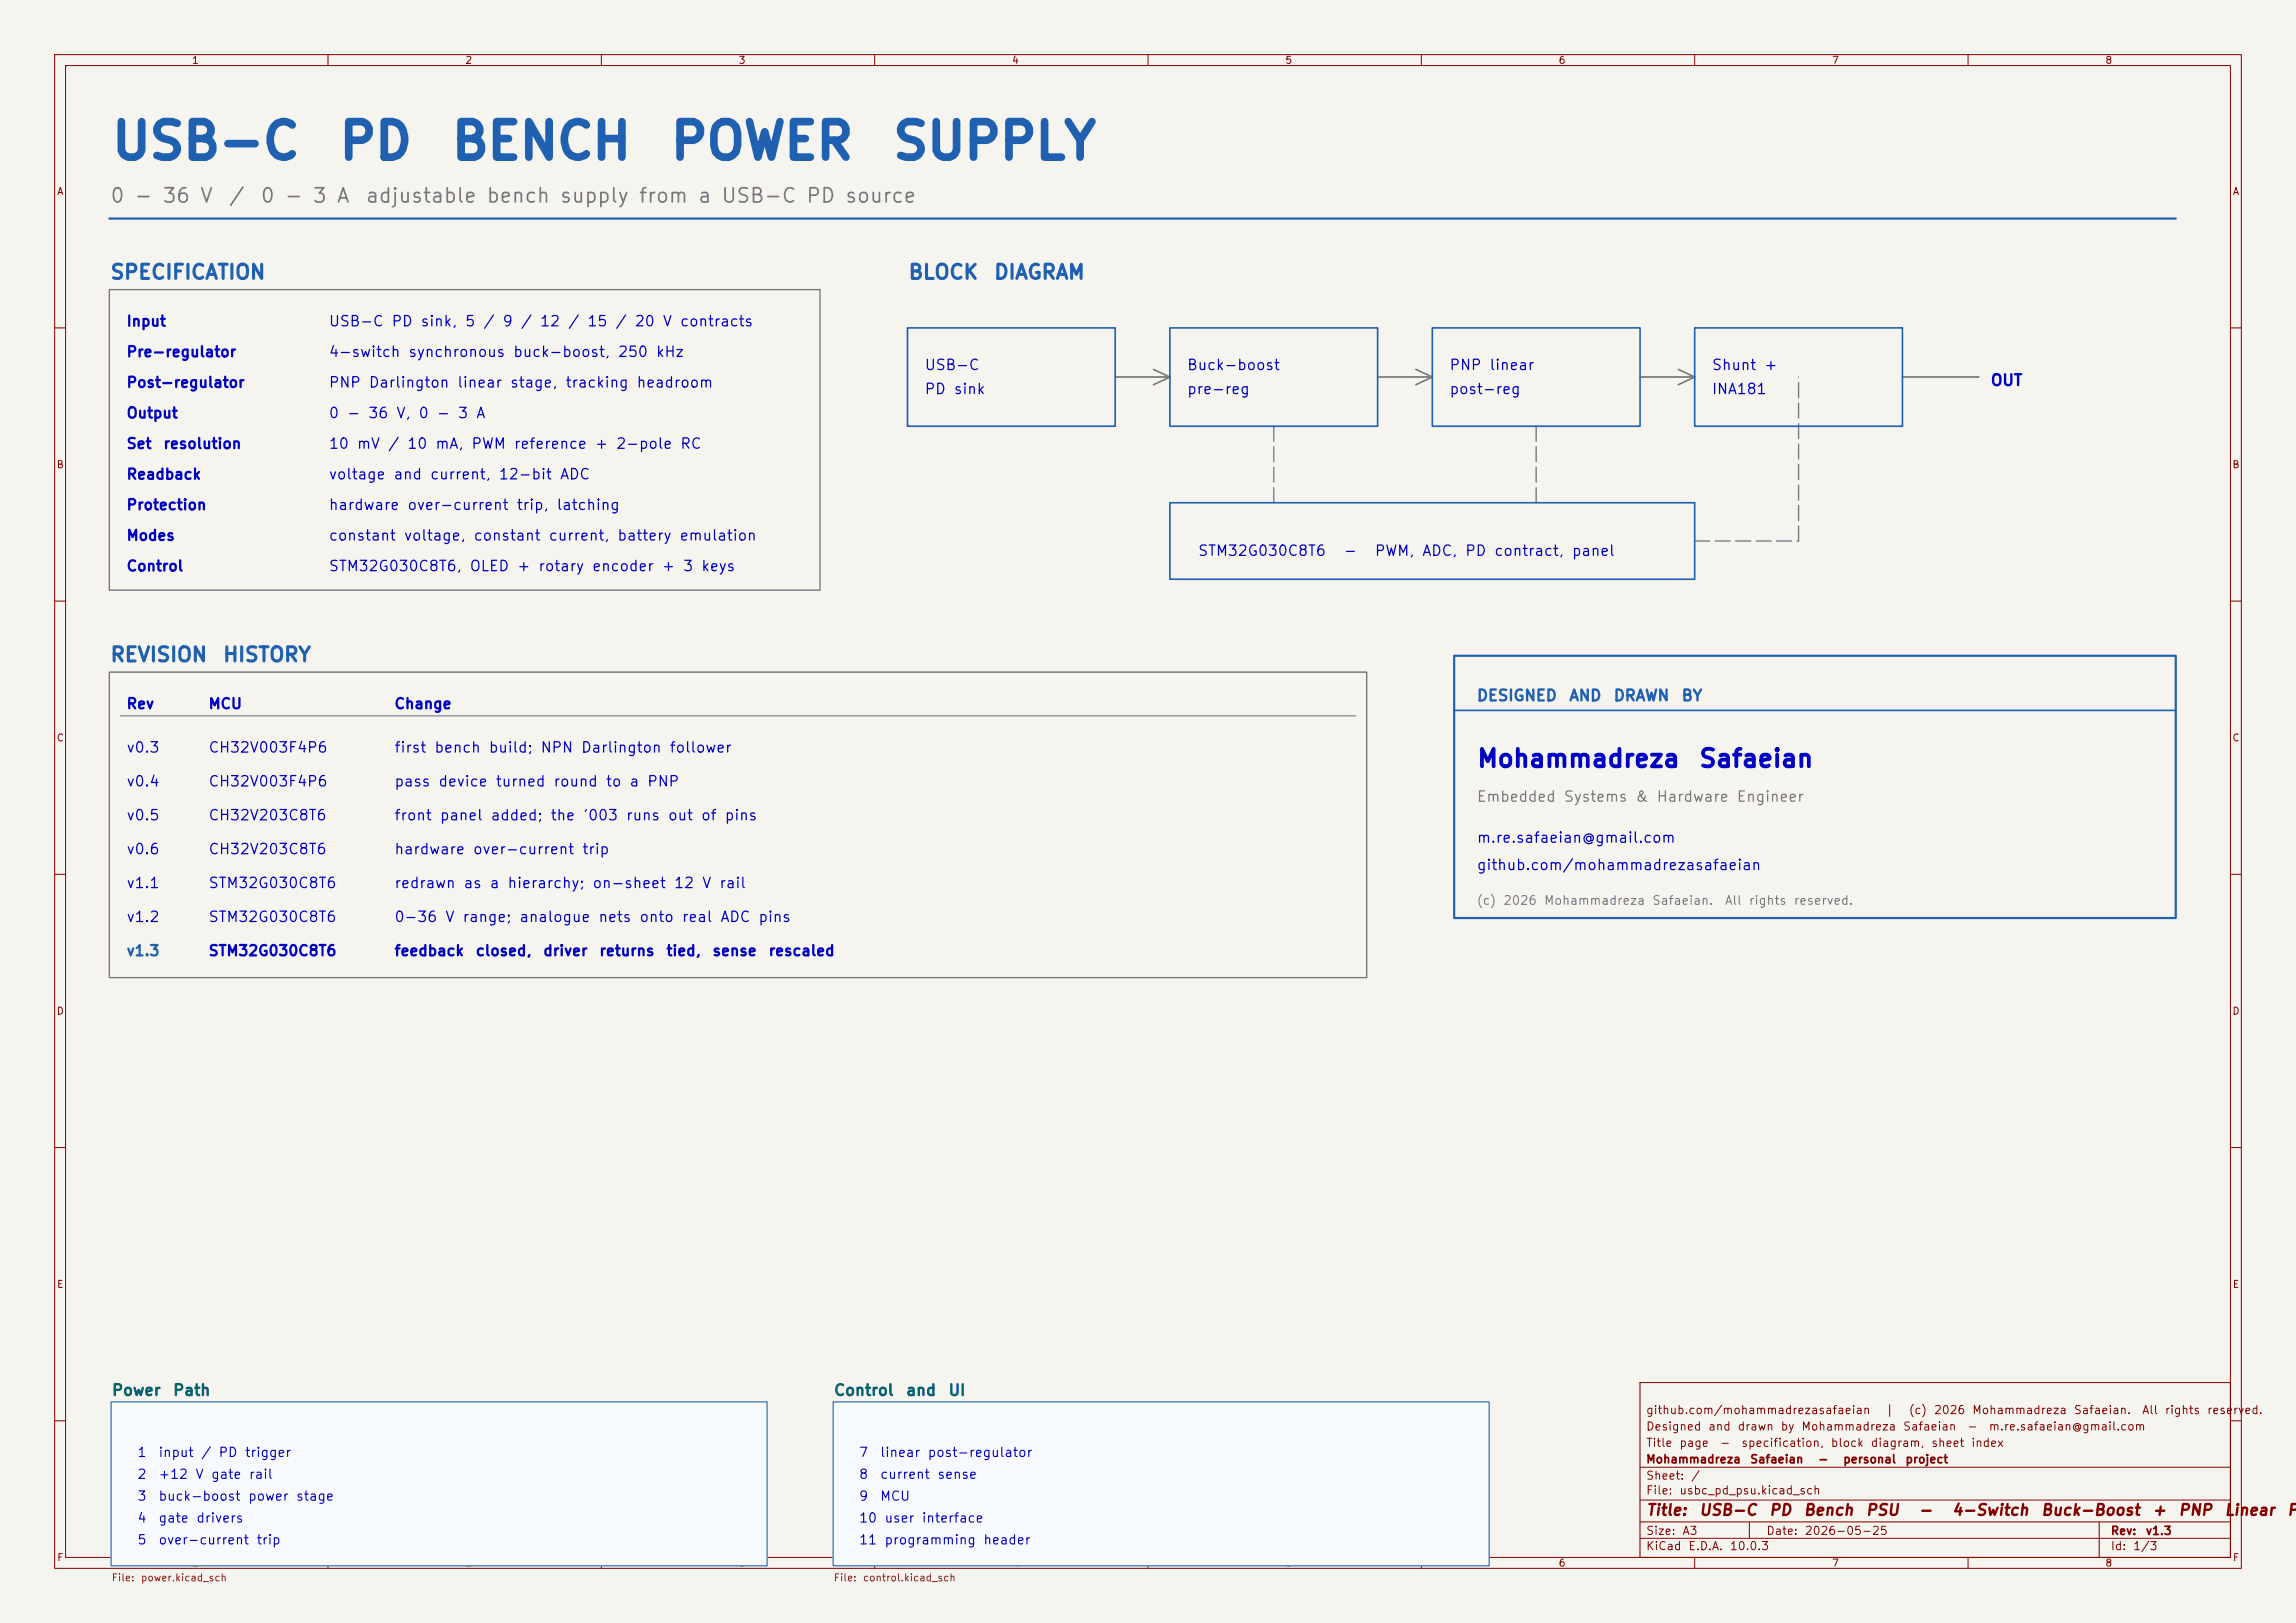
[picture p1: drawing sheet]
<svg xmlns="http://www.w3.org/2000/svg" width="420mm" height="297mm" viewBox="0 0 420 297" stroke-linecap="round" stroke-linejoin="round" font-family="sans-serif">
<defs><g id="words">
<g font-size="6.5" fill="#2060b0">
<text x="20" y="30.7">USB-C</text>
<text x="61.6" y="30.7">PD</text>
<text x="82.2" y="30.7">BENCH</text>
<text x="122.2" y="30.7">POWER</text>
<text x="162.9" y="30.7">SUPPLY</text>
</g>
<g font-size="3.2" fill="#0000c2">
<text x="270" y="141.2">Mohammadreza</text>
<text x="310.6" y="141.2">Safaeian</text>
</g>
<g font-size="2.6" fill="#787878">
<text x="20" y="37.7">0 - 36 V</text>
<text x="41.7" y="37.7">/</text>
<text x="47.5" y="37.7">0 - 3 A</text>
<text x="66.7" y="37.7">adjustable bench supply from a USB-C PD source</text>
</g>
<g font-size="2.6" fill="#2060b0">
<text x="20" y="51.7">SPECIFICATION</text>
<text x="166" y="51.7">BLOCK</text>
<text x="181.6" y="51.7">DIAGRAM</text>
<text x="20" y="121.7">REVISION</text>
<text x="40.6" y="121.7">HISTORY</text>
</g>
<text font-size="2" fill="#0000c2" x="364" y="71.1">OUT</text>
<g font-size="2" fill="#2060b0">
<text x="270" y="128.8">DESIGNED</text>
<text x="286.9" y="128.8">AND</text>
<text x="295" y="128.8">DRAWN</text>
<text x="307.4" y="128.8">BY</text>
</g>
<g font-size="2" fill="#006464">
<text x="20.3" y="255.9">Power</text>
<text x="31.5" y="255.9">Path</text>
<text x="152.4" y="255.9">Control</text>
<text x="165.6" y="255.9">and</text>
<text x="173.3" y="255.9">UI</text>
</g>
<g font-size="2" fill="#840000">
<text x="301" y="277.8">Title:</text>
<text x="310.7" y="277.8">USB-C</text>
<text x="323.5" y="277.8">PD</text>
<text x="329.8" y="277.8">Bench</text>
<text x="341.2" y="277.8">PSU</text>
<text x="350.8" y="277.8">-</text>
<text x="356.9" y="277.8">4-Switch</text>
<text x="373.2" y="277.8">Buck-Boost</text>
<text x="393.5" y="277.8">+</text>
<text x="398.3" y="277.8">PNP</text>
<text x="406.7" y="277.8">Linear</text>
<text x="418.2" y="277.8">Po</text>
</g>
<g font-size="1.9" fill="#0000c2">
<text x="23" y="60.2">Input</text>
<text x="23" y="65.8">Pre-regulator</text>
<text x="60" y="60.2">USB-C PD sink, 5 / 9 / 12 / 15 / 20 V contracts</text>
<text x="60" y="65.8">4-switch synchronous buck-boost, 250 kHz</text>
<text x="23" y="71.4">Post-regulator</text>
<text x="60" y="71.4">PNP Darlington linear stage, tracking headroom</text>
<text x="169" y="68.2">USB-C</text>
<text x="217" y="68.2">Buck-boost</text>
<text x="265" y="68.2">PNP linear</text>
<text x="313" y="68.2">Shunt +</text>
<text x="23" y="77">Output</text>
<text x="60" y="77">0 - 36 V, 0 - 3 A</text>
<text x="169" y="72.6">PD sink</text>
<text x="217" y="72.6">pre-reg</text>
<text x="265" y="72.6">post-reg</text>
<text x="313" y="72.6">INA181</text>
<text x="23" y="82.6">Set</text>
<text x="29.7" y="82.6">resolution</text>
<text x="60" y="82.6">10 mV / 10 mA, PWM reference + 2-pole RC</text>
<text x="23" y="88.2">Readback</text>
<text x="60" y="88.2">voltage and current, 12-bit ADC</text>
<text x="23" y="93.8">Protection</text>
<text x="60" y="93.8">hardware over-current trip, latching</text>
<text x="23" y="99.4">Modes</text>
<text x="60" y="99.4">constant voltage, constant current, battery emulation</text>
<text x="23" y="105">Control</text>
<text x="60" y="105">STM32G030C8T6, OLED + rotary encoder + 3 keys</text>
<text x="219" y="102.2">STM32G030C8T6</text>
<text x="245.7" y="102.2">-</text>
<text x="251.3" y="102.2">PWM, ADC, PD contract, panel</text>
<text x="23" y="130.2">Rev</text>
<text x="38" y="130.2">MCU</text>
<text x="72" y="130.2">Change</text>
<text x="23" y="138.2">v0.3</text>
<text x="38" y="138.2">CH32V003F4P6</text>
<text x="72" y="138.2">first bench build; NPN Darlington follower</text>
<text x="23" y="144.4">v0.4</text>
<text x="38" y="144.4">CH32V003F4P6</text>
<text x="72" y="144.4">pass device turned round to a PNP</text>
<text x="23" y="150.6">v0.5</text>
<text x="38" y="150.6">CH32V203C8T6</text>
<text x="72" y="150.6">front panel added; the '003 runs out of pins</text>
<text x="270" y="154.7">m.re.safaeian@gmail.com</text>
<text x="23" y="156.8">v0.6</text>
<text x="38" y="156.8">CH32V203C8T6</text>
<text x="72" y="156.8">hardware over-current trip</text>
<text x="270" y="159.7">github.com/mohammadrezasafaeian</text>
<text x="23" y="163">v1.1</text>
<text x="38" y="163">STM32G030C8T6</text>
<text x="72" y="163">redrawn as a hierarchy; on-sheet 12 V rail</text>
<text x="23" y="169.2">v1.2</text>
<text x="38" y="169.2">STM32G030C8T6</text>
<text x="72" y="169.2">0-36 V range; analogue nets onto real ADC pins</text>
<text x="38" y="175.4">STM32G030C8T6</text>
<text x="72" y="175.4">feedback</text>
<text x="86.9" y="175.4">closed,</text>
<text x="99.2" y="175.4">driver</text>
<text x="109.5" y="175.4">returns</text>
<text x="121.7" y="175.4">tied,</text>
<text x="130.2" y="175.4">sense</text>
<text x="140.4" y="175.4">rescaled</text>
</g>
<text font-size="1.9" fill="#787878" x="270" y="147.2">Embedded Systems &amp; Hardware Engineer</text>
<text font-size="1.9" fill="#2060b0" x="23" y="175.4">v1.3</text>
<g font-size="1.7" fill="#0000c2">
<text x="25" y="267.1">1</text>
<text x="28.9" y="267.1">input / PD trigger</text>
<text x="157" y="267.1">7</text>
<text x="160.9" y="267.1">linear post-regulator</text>
<text x="25" y="271.1">2</text>
<text x="25" y="275.1">3</text>
<text x="28.9" y="271.1">+12 V gate rail</text>
<text x="28.9" y="275.1">buck-boost power stage</text>
<text x="157" y="271.1">8</text>
<text x="157" y="275.1">9</text>
<text x="160.9" y="271.1">current sense</text>
<text x="160.9" y="275.1">MCU</text>
<text x="25" y="279.1">4</text>
<text x="28.9" y="279.1">gate drivers</text>
<text x="157" y="279.1">10 user interface</text>
<text x="25" y="283.1">5</text>
<text x="28.9" y="283.1">over-current trip</text>
<text x="157" y="283.1">11 programming header</text>
</g>
<g font-size="1.6" fill="#787878">
<text x="270" y="166">(c) 2026 Mohammadreza Safaeian.</text>
<text x="315.4" y="166">All rights reserved.</text>
</g>
<g font-size="1.5" fill="#840000">
<text x="301" y="262.1">Designed</text>
<text x="301" y="259.1">github.com/mohammadrezasafaeian</text>
<text x="312.4" y="262.1">and</text>
<text x="317.7" y="262.1">drawn</text>
<text x="325.6" y="262.1">by</text>
<text x="329.4" y="262.1">Mohammadreza</text>
<text x="344.8" y="259.1">|</text>
<text x="348" y="262.1">Safaeian</text>
<text x="349" y="259.1">(c)</text>
<text x="353.6" y="259.1">2026</text>
<text x="359.8" y="262.1">-</text>
<text x="360.6" y="259.1">Mohammadreza</text>
<text x="363.7" y="262.1">m.re.safaeian@gmail.com</text>
<text x="379.2" y="259.1">Safaeian.</text>
<text x="391.7" y="259.1">All</text>
<text x="395.9" y="259.1">rights</text>
<text x="403.6" y="259.1">reserved.</text>
<text x="301" y="268.1">Mohammadreza</text>
<text x="301" y="265.1">Title</text>
<text x="307.1" y="265.1">page</text>
<text x="314.5" y="265.1">-</text>
<text x="318.4" y="265.1">specification,</text>
<text x="320" y="268.1">Safaeian</text>
<text x="332.5" y="268.1">-</text>
<text x="334.8" y="265.1">block</text>
<text x="337" y="268.1">personal</text>
<text x="342.1" y="265.1">diagram,</text>
<text x="348.4" y="268.1">project</text>
<text x="353.2" y="265.1">sheet</text>
<text x="360.5" y="265.1">index</text>
<text x="301" y="273.8">File:</text>
<text x="301" y="271.1">Sheet:</text>
<text x="307.1" y="273.8">usbc_pd_psu.kicad_sch</text>
<text x="309.2" y="271.1">/</text>
<text x="301" y="281.2">Size:</text>
<text x="307.6" y="281.2">A3</text>
<text x="323" y="281.2">Date:</text>
<text x="330" y="281.2">2026-05-25</text>
<text x="386" y="281.2">Rev:</text>
<text x="392.4" y="281.2">v1.3</text>
<text x="301" y="284">KiCad</text>
<text x="308.7" y="284">E.D.A.</text>
<text x="316.3" y="284">10.0.3</text>
<text x="386" y="284">Id:</text>
<text x="390.1" y="284">1/3</text>
</g>
<g font-size="1.3" fill="#840000">
<text x="35" y="12">1</text>
<text x="85" y="12">2</text>
<text x="135" y="12">3</text>
<text x="185" y="12">4</text>
<text x="235" y="12">5</text>
<text x="285" y="12">6</text>
<text x="335" y="12">7</text>
<text x="385" y="12">8</text>
<text x="10.3" y="36">A</text>
<text x="408.3" y="36">A</text>
<text x="10.3" y="86">B</text>
<text x="408.2" y="86">B</text>
<text x="10.3" y="136">C</text>
<text x="408.2" y="136">C</text>
<text x="10.3" y="186">D</text>
<text x="408.2" y="186">D</text>
<text x="10.3" y="236">E</text>
<text x="408.3" y="236">E</text>
<text x="10.3" y="286">F</text>
<text x="35" y="287">1</text>
<text x="85" y="287">2</text>
<text x="135" y="287">3</text>
<text x="185" y="287">4</text>
<text x="235" y="287">5</text>
<text x="285" y="287">6</text>
<text x="335" y="287">7</text>
<text x="385" y="287">8</text>
<text x="408.3" y="286">F</text>
</g>
<g font-size="1.3" fill="#725600">
<text x="20.3" y="289.7">File:</text>
<text x="25.7" y="289.7">power.kicad_sch</text>
<text x="152.4" y="289.7">File:</text>
<text x="157.7" y="289.7">control.kicad_sch</text>
</g>
</g></defs>
<path d="M0 0h420v297h-420z" fill="#f5f4ef" stroke="#f5f4ef" stroke-width=".18"/>
<g fill="none" stroke="#840000" stroke-width=".18">
<path d="M10 10h400v277h-400zM12 12h396v273h-396zM60 10v2M110 10v2M160 10v2M210 10v2M260 10v2M310 10v2M360 10v2M10 60h2M408 60h2M10 110h2"/>
<path d="M408 110h2M10 160h2M408 160h2M10 210h2M408 210h2M300 253h108v32h-108zM10 260h2M300 278.5h108M300 274.5h108M300 268.5h108M320 278.5v3M384 278.5v6.5"/>
<path d="M408 260h2M60 285v2M110 285v2M160 285v2M210 285v2M260 285v2M300 281.5h108M310 285v2M360 285v2"/>
</g>
<g fill="#f6faff" stroke="#f6faff" stroke-width=".18">
<path d="M20.3 256.5h120v30h-120z"/>
<path d="M152.4 256.5h120v30h-120z"/>
</g>
<path d="M20.3 256.5h120v30h-120zM152.4 256.5h120v30h-120z" fill="none" stroke="#2060b0" stroke-width=".2"/>
<path d="M22 131h226" fill="none" stroke="#787878" stroke-width=".2"/>
<path d="M204 69h10M211 67.6l3 1.4M214 69l-3 1.4M252 69h10M259 67.6l3 1.4M262 69l-3 1.4M300 69h10M307 67.6l3 1.4M310 69l-3 1.4M348 69h14" fill="none" stroke="#787878" stroke-width=".3"/>
<path d="M233 78v14M281 78v14M310 99h19M329 99v-30" fill="none" stroke="#787878" stroke-width=".25" stroke-dasharray="2.7 1"/>
<path d="M166 60h38v18h-38zM214 60h38v18h-38zM262 60h38v18h-38zM310 60h38v18h-38zM214 92h96v14h-96zM266 130h132" fill="none" stroke="#2060b0" stroke-width=".3"/>
<path d="M20 40h378M266 120h132v48h-132z" fill="none" stroke="#2060b0" stroke-width=".4"/>
<path d="M20 53h130v55h-130zM20 123h230v55.9h-230z" fill="none" stroke="#787878" stroke-width=".25"/>
<use href="#words"/>
</svg>
